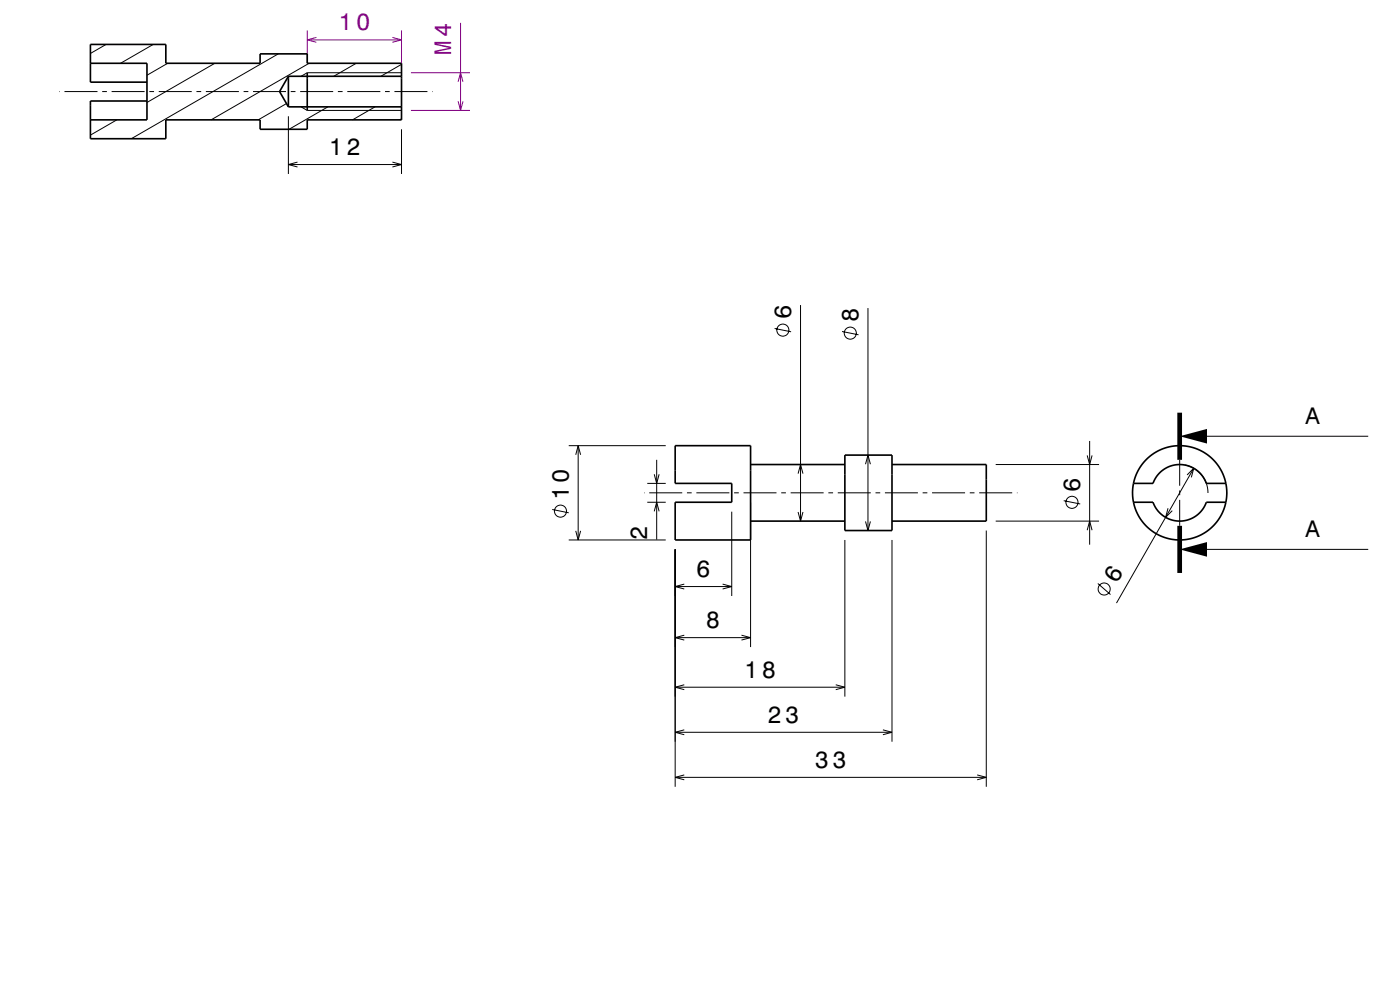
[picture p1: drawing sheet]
<svg xmlns="http://www.w3.org/2000/svg" width="297mm" height="210mm" viewBox="0 0 297 210" stroke-linecap="round" stroke-linejoin="round" font-family="sans-serif">
<defs><g id="words">
<text font-size="5.1" x="236.9" y="123.8" transform="rotate(-60 236.9 123.8)">6</text>
<g font-size="5" fill="#800080">
<text x="71.8" y="6.5">10</text>
<text x="95.7" y="11.6" transform="rotate(-90 95.7 11.6)">M4</text>
</g>
<g font-size="5">
<text x="69.8" y="32.9">12</text>
<text x="167.8" y="67.7" transform="rotate(-90 167.8 67.7)">6</text>
<text x="182.1" y="68.4" transform="rotate(-90 182.1 68.4)">8</text>
<text x="276.9" y="89.9">A</text>
<text x="120.7" y="106.1" transform="rotate(-90 120.7 106.1)">10</text>
<text x="229.2" y="104.3" transform="rotate(-90 229.2 104.3)">6</text>
<text x="276.9" y="113.9">A</text>
<text x="137.3" y="114.5" transform="rotate(-90 137.3 114.5)">2</text>
<text x="147.7" y="122.4">6</text>
<text x="149.7" y="133.3">8</text>
<text x="157.8" y="143.8">18</text>
<text x="162.8" y="153.3">23</text>
<text x="172.8" y="162.9">33</text>
</g>
</g></defs>
<g fill="none" stroke="#000" stroke-width=".21">
<path d="M12.6 19.4h.1M13.7 19.4h7M21.7 19.4h1M22.5 9.4l-3.3 1.9M23.7 19.4h7M31.7 19.4h1M32.5 9.4l-6.9 4M33.7 19.4h7M35.6 13.4l-4.4 2.6M41.7 19.4h1M43.7 19.4h7M45.6 13.4l-14.4 8.3"/>
<path d="M51.7 19.4h1M53.7 19.4h7M59 11.4l-31.1 18M61.7 19.4h1M63.7 19.4h7M65.6 13.4l-20.8 12M71.7 19.4h1M73.7 19.4h7M75.6 13.4l-4.8 2.8M81.7 19.4h1M83.7 19.4h7M85.2 13.7l-4.4 2.5"/>
<path d="M85.2 15.4h-20l-1.3 .8M91.7 19.4h.1M24.8 25.4l-5.6 3.3M60.8 22l-6 3.4M61.2 24.7v12.2M61.2 34.9h24M63.1 34.4l-1.9 .5 1.9 .5M63.9 22.7l1.3 .7h20M69.6 22.7l-8.3 4.7M79.6 22.7l-4.8 2.7M83.2 34.4l2 .5-2 .5M85.2 25.2l-.4 .2"/>
<path d="M85.2 27.4v9.5M164.3 69.7l3.5 .7M169.8 64.7v45.8M178.6 70.3l3.5 .7M184.1 65.3v47.2M120.7 94.5h20.5M122.1 96.5l.6-2 .5 2M122.7 94.5v20M139.3 97.5v17M183.6 98.5l.5-2 .6 2M211.2 98.5h22M230.6 96.6l.6 1.9 .5-1.9"/>
<path d="M231.2 93.5v22M250.3 97.5v5.5M251.4 98.6a6 6 0 0 1 4.9 6M253.2 99.3l-16.3 28.6M256.1 92.5h34.2M117.2 108.1l3.5 .7M120.7 114.5h20.5M122.1 112.6l.6 1.9 .5-1.9M136.6 104.5h.1M137.3 106.5h3.9M137.3 102.5h3.9M137.7 104.5h7"/>
<path d="M138.8 108.5l.5-2 .5 2M138.8 100.6l.5 1.9 .5-1.9M143.2 116.5v50.4M145.7 104.5h1M147.7 104.5h7M155.2 108.5v17.9M155.7 104.5h1M157.7 104.5h7M159.2 106.5v30.8M165.7 104.5h1M167.7 104.5h7M169.3 100.5l.5-2 .5 2"/>
<path d="M169.3 108.6l.5 1.9 .5-1.9M175.7 104.5h1M177.7 104.5h7M179.2 114.5v33.3M183.6 110.6l.5 1.9 .6-1.9M185.7 104.5h1M187.7 104.5h7M189.2 114.5v42.8M195.7 104.5h1M197.7 104.5h7M205.7 104.5h1M207.7 104.5h7"/>
<path d="M209.2 112.5v54.4M211.2 110.5h22M215.7 104.5h.1M225.7 106.2l3.5 .7M230.6 112.5l.6-2 .5 2M247.8 107.8l-.5 1.9 1.4-1.4M250.3 104v1M250.3 106v5.5M251.8 100.7l1.4-1.4-.5 2M256.1 116.5h34.2M143.2 124.4h12M143.2 135.3h16"/>
<path d="M145.2 123.9l-2 .5 2 .5M145.2 134.7l-2 .6 2 .5M153.3 123.9l1.9 .5-1.9 .5M157.3 134.7l1.9 .6-1.9 .5M232.9 123.8l2.7 2.3M143.2 145.8h36M143.2 155.3h46M145.2 145.3l-2 .5 2 .5M145.2 154.8l-2 .5 2 .6M177.3 145.3l1.9 .5-1.9 .5M187.3 154.8l1.9 .5-1.9 .6M143.2 164.9h66"/>
<path d="M145.2 164.4l-2 .5 2 .5M207.3 164.4l1.9 .5-1.9 .5"/>
<circle cx="166.1" cy="70" r="1.28"/>
<circle cx="180.4" cy="70.7" r="1.28"/>
<circle cx="118.9" cy="108.4" r="1.28"/>
<circle cx="227.4" cy="106.6" r="1.28"/>
<circle cx="234.2" cy="124.9" r="1.28"/>
</g>
<path d="M65.2 6.5v6.9M65.2 8.5h20M67.1 7.9l-1.9 .6 1.9 .5M83.2 7.9l2 .6-2 .5M85.2 6.5v6.9M87.2 15.4h12.5M97.2 17.4l.5-2 .5 2M97.7 4.8v18.6M87.2 23.4h12.5M97.2 21.5l.5 1.9 .5-1.9" fill="none" stroke="#800080" stroke-width=".21"/>
<g fill="none" stroke="#000" stroke-width=".35">
<path d="M19.2 13.4h12v12h-12M31.2 17.4h-12v-8h16v4h20v-2h10v2h20v12h-20v2h-10v-2h-20v4h-16v-8h12M61.2 16.2l-1.9 3.2 1.9 3.3M61.2 16.2h24M61.2 16.2v6.5M65.2 15.4v8M61.2 22.7h24M143.2 94.5h16v20h-16v-8h12v-4h-12zM159.2 98.5h20M179.2 96.5h10v16h-10zM189.2 98.5h20v12h-20M159.2 110.5h20"/>
<path d="M240.5 102.5h4.1a6 6 0 0 1 5.7-4 6 6 0 0 1 5.6 4h4.2M240.5 106.5h4.1a6 6 0 0 0 5.7 4 6 6 0 0 0 5.6-4h4.2M240.5 102.5a10 10 0 0 0 0 4M240.5 102.5a10 10 0 0 1 9.8-8 10 10 0 0 1 9.8 8M240.5 106.5a10 10 0 0 0 9.8 8 10 10 0 0 0 9.8-8M260.1 102.5a9.9 9.9 0 0 1 0 4"/>
</g>
<path d="M250.3 87.5v10M250.3 111.5v10" fill="none" stroke="#000" stroke-width="1" stroke-linecap="butt"/>
<g fill="#000">
<path d="M250.3 92.5l5.8-1.5v3.1z" fill-rule="evenodd"/>
<path d="M250.3 116.5l5.8-1.5v3.1z" fill-rule="evenodd"/>
</g>
<use href="#words"/>
</svg>
